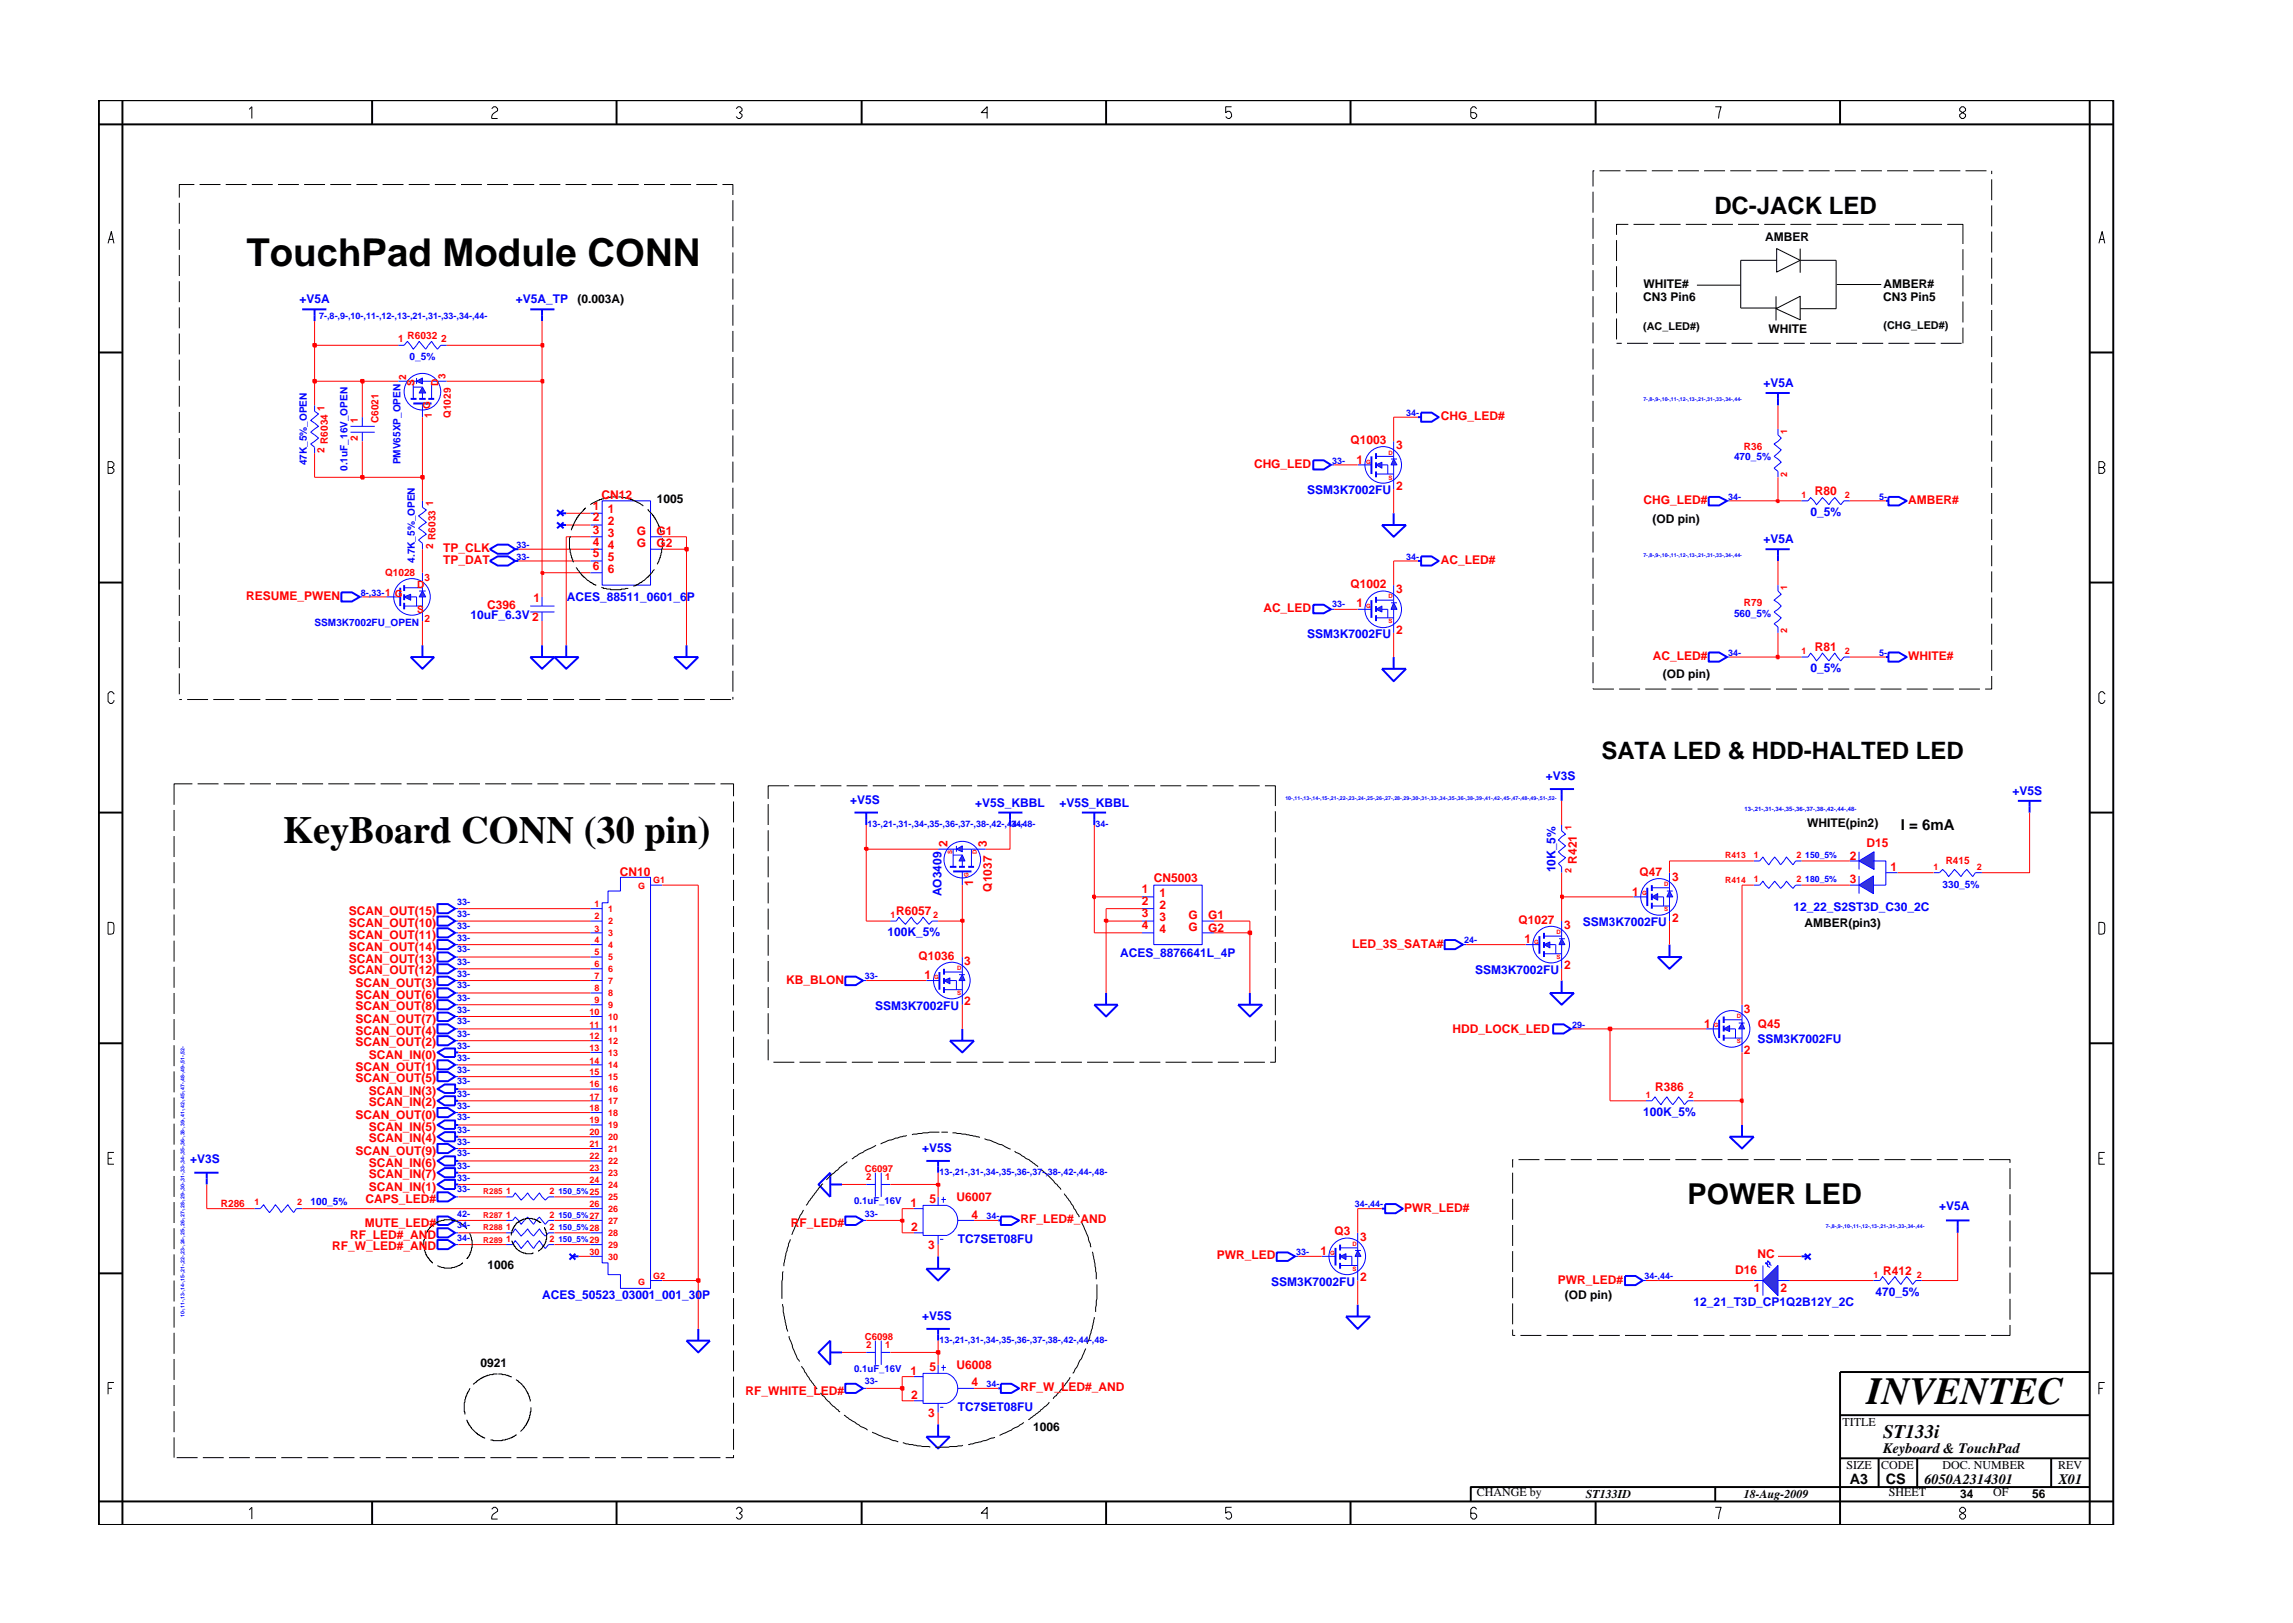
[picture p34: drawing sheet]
<svg xmlns="http://www.w3.org/2000/svg" width="297mm" height="210mm" viewBox="0 0 297 210" stroke-linecap="round" stroke-linejoin="round" font-family="sans-serif">
<defs><g id="words">
<g font-size="5">
<text x="31.9" y="34.5">TouchPad Module CONN</text>
<text x="36.7" y="109.2">KeyBoard CONN (30 pin)</text>
<text x="241.8" y="181.9">INVENTEC</text>
</g>
<text font-size="3.7" x="218.6" y="156">POWER LED</text>
<g font-size="3.1">
<text x="222.1" y="27.7">DC-JACK LED</text>
<text x="207.4" y="98.4">SATA LED &amp; HDD-HALTED LED</text>
</g>
<text font-size="2.5" x="244" y="186.3">ST133i</text>
<g font-size="1.9">
<text x="246.2" y="107.6">I = 6mA</text>
<text x="244" y="188.2">Keyboard &amp; TouchPad</text>
<text x="239.6" y="192.2">A3</text>
<text x="244.3" y="192.3">CS</text>
<text x="249.3" y="192.2">6050A2314301</text>
<text x="266.6" y="192.2">X01</text>
</g>
<g font-size="1.6">
<text x="228.7" y="31.2">AMBER</text>
<text x="74.8" y="39.2">(0.003A)</text>
<text x="212.9" y="39">CN3 Pin6</text>
<text x="212.9" y="37.3">WHITE#</text>
<text x="243.9" y="38.9">CN3 Pin5</text>
<text x="244" y="37.3">AMBER#</text>
<text x="229.1" y="43.2">WHITE</text>
<text x="85.1" y="65.2">1005</text>
<text x="214.1" y="67.7">(OD pin)</text>
<text x="215.4" y="87.8">(OD pin)</text>
<text x="234.1" y="107.1">WHITE(pin2)</text>
<text x="233.7" y="120.1">AMBER(pin3)</text>
<text x="63.2" y="164.3">1006</text>
<text x="202.7" y="168.2">(OD pin)</text>
<text x="62.2" y="177">0921</text>
<text x="133.9" y="185.4">1006</text>
<text x="238.7" y="184.8">TITLE</text>
<text x="239.2" y="190.4">SIZE</text>
<text x="243.7" y="190.4">CODE</text>
<text x="251.6" y="190.4">DOC. NUMBER</text>
<text x="266.6" y="190.4">REV</text>
<text x="191.3" y="193.8">CHANGE by</text>
<text x="205.4" y="194.1">ST133ID</text>
<text x="225.9" y="194.1">18-Aug-2009</text>
<text x="244.7" y="193.8">SHEET</text>
<text x="253.9" y="194.1">34</text>
<text x="258.2" y="193.8">OF</text>
<text x="263.3" y="194.1">56</text>
</g>
<g font-size="1.6" fill="#00f">
<text x="38.8" y="39.3">+V5A</text>
<text x="66.8" y="39.3">+V5A_TP</text>
<text x="228.4" y="50.2">+V5A</text>
<text x="169.3" y="64">SSM3K7002FU</text>
<text x="228.4" y="70.4">+V5A</text>
<text x="234.5" y="66.8">0_5%</text>
<text x="73.4" y="77.8">ACES_88511_0601_6P</text>
<text x="61" y="80.2">10uF_6.3V 2</text>
<text x="169.3" y="82.7">SSM3K7002FU</text>
<text x="234.5" y="87.1">0_5%</text>
<text x="200.2" y="101">+V3S</text>
<text x="110.1" y="104.1">+V5S</text>
<text x="126.3" y="104.5">+V5S_KBBL</text>
<text x="137.2" y="104.5">+V5S_KBBL</text>
<text x="260.7" y="103">+V5S</text>
<text x="201.5" y="113" transform="rotate(-90 201.5 113)">10K_5%</text>
<text x="122" y="116.1" transform="rotate(-90 122 116.1)">AO3409</text>
<text x="232.4" y="118">12_22_S2ST3D_C30_2C</text>
<text x="115" y="121.3">100K_5%</text>
<text x="145.1" y="124">ACES_8876641L_4P</text>
<text x="205.1" y="120">SSM3K7002FU</text>
<text x="113.4" y="130.8">SSM3K7002FU</text>
<text x="191.1" y="126.2">SSM3K7002FU</text>
<text x="227.7" y="135.1">SSM3K7002FU</text>
<text x="119.5" y="149.2">+V5S</text>
<text x="212.9" y="144.6">100K_5%</text>
<text x="24.6" y="150.7">+V3S</text>
<text x="124.1" y="161.1">TC7SET08FU</text>
<text x="251.2" y="156.7">+V5A</text>
<text x="164.7" y="166.6">SSM3K7002FU</text>
<text x="243" y="167.8">470_5%</text>
<text x="70.2" y="168.3">ACES_50523_03001_001_30P</text>
<text x="119.5" y="170.9">+V5S</text>
<text x="219.4" y="169.1">12_21_T3D_CP1Q2B12Y_2C</text>
<text x="124.1" y="182.8">TC7SET08FU</text>
</g>
<g font-size="1.6" fill="#f00">
<text x="174.9" y="57.5">Q1003</text>
<text x="180.9" y="58.2">3</text>
<text x="186.6" y="54.4">CHG_LED#</text>
<text x="77.9" y="64.6">CN12</text>
<text x="162.4" y="60.6">CHG_LED</text>
<text x="175.7" y="60.1">1</text>
<text x="180.9" y="63.4">2</text>
<text x="212.9" y="65.3">CHG_LED#</text>
<text x="235.1" y="64.1">R80</text>
<text x="247.2" y="65.3">AMBER#</text>
<text x="57.4" y="71.5">TP_CLK</text>
<text x="76.8" y="66">1</text>
<text x="76.8" y="67.5">2</text>
<text x="76.8" y="69.1">3</text>
<text x="76.8" y="70.7">4</text>
<text x="78.8" y="66.5">1</text>
<text x="78.8" y="68">2</text>
<text x="78.8" y="69.5">3</text>
<text x="78.8" y="71.1">4</text>
<text x="82.5" y="69.3">G</text>
<text x="82.5" y="70.9">G</text>
<text x="85" y="69.4">G1</text>
<text x="85" y="70.9">G2</text>
<text x="31.9" y="77.7">RESUME_PWEN</text>
<text x="57.4" y="73.1">TP_DAT</text>
<text x="69.1" y="78">1</text>
<text x="76.8" y="72.2">5</text>
<text x="76.8" y="73.8">6</text>
<text x="78.8" y="72.7">5</text>
<text x="78.8" y="74.2">6</text>
<text x="174.9" y="76.1">Q1002</text>
<text x="180.9" y="76.8">3</text>
<text x="186.6" y="73.1">AC_LED#</text>
<text x="63.1" y="78.9">C396</text>
<text x="163.7" y="79.2">AC_LED</text>
<text x="175.7" y="78.7">1</text>
<text x="180.9" y="82.1">2</text>
<text x="214.1" y="85.5">AC_LED#</text>
<text x="235.1" y="84.4">R81</text>
<text x="247.2" y="85.5">WHITE#</text>
<text x="80.3" y="113.5">CN10</text>
<text x="122.7" y="109.8" transform="rotate(-90 122.7 109.8)">2</text>
<text x="127.8" y="109.7" transform="rotate(-90 127.8 109.7)">3</text>
<text x="204.3" y="111.9" transform="rotate(-90 204.3 111.9)">R421</text>
<text x="212.4" y="113.5">Q47</text>
<text x="239.6" y="111.4">2</text>
<text x="241.8" y="109.8">D15</text>
<text x="244.9" y="112.9">1</text>
<text x="45.2" y="118.5">SCAN_OUT(15)</text>
<text x="116.1" y="118.5">R6057</text>
<text x="126" y="114.8" transform="rotate(-90 126 114.8)">1</text>
<text x="128.5" y="115.5" transform="rotate(-90 128.5 115.5)">Q1037</text>
<text x="147.9" y="115.6">1</text>
<text x="147.9" y="117.2">2</text>
<text x="147.9" y="118.8">3</text>
<text x="149.5" y="114.2">CN5003</text>
<text x="150.2" y="116.2">1</text>
<text x="150.2" y="117.7">2</text>
<text x="150.2" y="119.3">3</text>
<text x="154" y="119.1">G</text>
<text x="156.5" y="119.1">G1</text>
<text x="196.7" y="119.7">Q1027</text>
<text x="211.4" y="116">1</text>
<text x="216.6" y="114.2">3</text>
<text x="216.6" y="119.4">2</text>
<text x="239.6" y="114.4">3</text>
<text x="45.2" y="124.7">SCAN_OUT(13)</text>
<text x="45.2" y="123.2">SCAN_OUT(14)</text>
<text x="45.2" y="121.6">SCAN_OUT(11)</text>
<text x="45.2" y="120.1">SCAN_OUT(10)</text>
<text x="119" y="124.3">Q1036</text>
<text x="124.9" y="125">3</text>
<text x="147.9" y="120.3">4</text>
<text x="150.2" y="120.8">4</text>
<text x="154" y="120.6">G</text>
<text x="156.5" y="120.7">G2</text>
<text x="175.1" y="122.8">LED_3S_SATA#</text>
<text x="197.5" y="122.2">1</text>
<text x="202.6" y="125.6">2</text>
<text x="202.6" y="120.3">3</text>
<text x="45.2" y="126.2">SCAN_OUT(12)</text>
<text x="46.1" y="130.9">SCAN_OUT(8)</text>
<text x="46.1" y="129.4">SCAN_OUT(6)</text>
<text x="46.1" y="127.8">SCAN_OUT(3)</text>
<text x="101.8" y="127.4">KB_BLON</text>
<text x="119.7" y="126.9">1</text>
<text x="124.9" y="130.2">2</text>
<text x="225.9" y="131.3">3</text>
<text x="46.1" y="135.6">SCAN_OUT(2)</text>
<text x="46.1" y="134">SCAN_OUT(4)</text>
<text x="46.1" y="132.5">SCAN_OUT(7)</text>
<text x="47.8" y="137.2">SCAN_IN(0)</text>
<text x="188.2" y="133.9">HDD_LOCK_LED</text>
<text x="220.8" y="133.1">1</text>
<text x="225.9" y="136.5">2</text>
<text x="227.7" y="133.2">Q45</text>
<text x="46.1" y="140.2">SCAN_OUT(5)</text>
<text x="46.1" y="138.7">SCAN_OUT(1)</text>
<text x="47.8" y="141.8">SCAN_IN(3)</text>
<text x="47.8" y="143.3">SCAN_IN(2)</text>
<text x="214.4" y="141.3">R386</text>
<text x="46.1" y="149.6">SCAN_OUT(9)</text>
<text x="46.1" y="145">SCAN_OUT(0)</text>
<text x="47.8" y="148">SCAN_IN(4)</text>
<text x="47.8" y="146.5">SCAN_IN(5)</text>
<text x="47.4" y="155.8">CAPS_LED#</text>
<text x="47.8" y="154.3">SCAN_IN(1)</text>
<text x="47.8" y="152.7">SCAN_IN(7)</text>
<text x="47.8" y="151.1">SCAN_IN(6)</text>
<text x="120.4" y="155.8">5</text>
<text x="123.9" y="155.6">U6007</text>
<text x="43" y="162">RF_W_LED#_AND</text>
<text x="45.4" y="160.4">RF_LED#_AND</text>
<text x="47.3" y="158.9">MUTE_LED#</text>
<text x="102.4" y="158.9">RF_LED#</text>
<text x="118" y="156.4">1</text>
<text x="118" y="159.5">2</text>
<text x="120.2" y="161.8">3</text>
<text x="125.8" y="157.9">4</text>
<text x="132.2" y="158.5">RF_LED#_AND</text>
<text x="172.9" y="160">Q3</text>
<text x="176.2" y="160.7">3</text>
<text x="181.9" y="157">PWR_LED#</text>
<text x="157.6" y="163.2">PWR_LED</text>
<text x="171.1" y="162.6">1</text>
<text x="176.2" y="166">2</text>
<text x="201.8" y="166.3">PWR_LED#</text>
<text x="224.8" y="165.1">D16</text>
<text x="227.2" y="167.4">1</text>
<text x="227.7" y="163">NC</text>
<text x="230.7" y="167.4">2</text>
<text x="244" y="165.1">R412</text>
<text x="118" y="178.2">1</text>
<text x="120.4" y="177.6">5</text>
<text x="123.9" y="177.3">U6008</text>
<text x="125.8" y="179.6">4</text>
<text x="96.6" y="180.7">RF_WHITE_LED#</text>
<text x="118" y="181.2">2</text>
<text x="120.2" y="183.6">3</text>
<text x="132.2" y="180.3">RF_W_LED#_AND</text>
</g>
<g font-size="1.4">
<text x="212.9" y="42.7">(AC_LED#)</text>
<text x="244" y="42.6">(CHG_LED#)</text>
</g>
<g font-size="1.3" fill="#f00">
<text x="51.6" y="44.3">1</text>
<text x="52.8" y="44">R6032</text>
<text x="57.1" y="44.3">2</text>
<text x="42" y="53.2" transform="rotate(-90 42 53.2)">1</text>
<text x="52.6" y="49.2" transform="rotate(-90 52.6 49.2)">2</text>
<text x="53.7" y="50.1" transform="rotate(-90 53.7 50.1)">S</text>
<text x="56.8" y="50.1" transform="rotate(-90 56.8 50.1)">D</text>
<text x="57.7" y="49.1" transform="rotate(-90 57.7 49.1)">3</text>
<text x="42" y="58.7" transform="rotate(-90 42 58.7)">2</text>
<text x="42.5" y="57.5" transform="rotate(-90 42.5 57.5)">R6034</text>
<text x="46.4" y="57.2" transform="rotate(-90 46.4 57.2)">2</text>
<text x="46.4" y="54.8" transform="rotate(-90 46.4 54.8)">1</text>
<text x="49.1" y="54.8" transform="rotate(-90 49.1 54.8)">C6021</text>
<text x="55.9" y="54.1" transform="rotate(-90 55.9 54.1)">1 G</text>
<text x="58.4" y="54.2" transform="rotate(-90 58.4 54.2)">Q1029</text>
<text x="225.9" y="58.3">R36</text>
<text x="56.1" y="65.6" transform="rotate(-90 56.1 65.6)">1</text>
<text x="56.1" y="71.1" transform="rotate(-90 56.1 71.1)">2</text>
<text x="56.4" y="69.9" transform="rotate(-90 56.4 69.9)">R6033</text>
<text x="49.9" y="74.6">Q1028</text>
<text x="54" y="76.2">D</text>
<text x="55" y="75.3">3</text>
<text x="54" y="79.4">S</text>
<text x="55" y="80.5">2</text>
<text x="225.9" y="78.4">R79</text>
<text x="252" y="111.9">R415</text>
<text x="28.6" y="156.3">R286</text>
</g>
<g font-size="1.3" fill="#00f">
<text x="53.1" y="46.7">0_5%</text>
<text x="224.6" y="59.7">470_5%</text>
<text x="39.8" y="60.3" transform="rotate(-90 39.8 60.3)">47K_5%_OPEN</text>
<text x="45" y="61" transform="rotate(-90 45 61)">0.1uF_16V_OPEN</text>
<text x="51.9" y="60.2" transform="rotate(-90 51.9 60.2)">PMV65XP_OPEN</text>
<text x="53.7" y="72.9" transform="rotate(-90 53.7 72.9)">4.7K_5%_OPEN</text>
<text x="40.7" y="81.1">SSM3K7002FU_OPEN</text>
<text x="224.6" y="79.9">560_5%</text>
<text x="251.6" y="115.1">330_5%</text>
<text x="40.2" y="156.2">100_5%</text>
</g>
<g font-size="1.2" fill="#00f">
<text x="41.3" y="41.3">7-,8-,9-,10-,11-,12-,13-,21-,31-,33-,34-,44-</text>
<text x="182.2" y="53.9">34-</text>
<text x="172.6" y="60.1">33-</text>
<text x="223.9" y="64.7">34-</text>
<text x="243.4" y="64.7">5-</text>
<text x="66.9" y="71">33-</text>
<text x="46.8" y="77.2">8-,33-1 G</text>
<text x="66.9" y="72.5">33-</text>
<text x="182.2" y="72.5">34-</text>
<text x="172.6" y="78.7">33-</text>
<text x="223.9" y="84.9">34-</text>
<text x="243.4" y="84.9">5-</text>
<text x="112.4" y="107.1">13-,21-,31-,34-,35-,36-,37-,38-,42-,44-,48-</text>
<text x="131" y="107.1">34-</text>
<text x="141.9" y="107.1">34-</text>
<text x="59.2" y="118.7">33-</text>
<text x="59.2" y="117.2">33-</text>
<text x="59.2" y="120.3">33-</text>
<text x="59.2" y="121.9">33-</text>
<text x="59.2" y="125">33-</text>
<text x="59.2" y="123.4">33-</text>
<text x="189.7" y="122.2">24-</text>
<text x="59.2" y="128">33-</text>
<text x="59.2" y="126.5">33-</text>
<text x="59.2" y="129.7">33-</text>
<text x="59.2" y="131.2">33-</text>
<text x="112" y="126.9">33-</text>
<text x="59.2" y="134.3">33-</text>
<text x="59.2" y="135.8">33-</text>
<text x="59.2" y="137.4">33-</text>
<text x="59.2" y="132.7">33-</text>
<text x="203.7" y="133.1">29-</text>
<text x="59.2" y="139">33-</text>
<text x="59.2" y="140.5">33-</text>
<text x="59.2" y="143.6">33-</text>
<text x="59.2" y="142.1">33-</text>
<text x="59.2" y="148.3">33-</text>
<text x="59.2" y="146.8">33-</text>
<text x="59.2" y="149.8">33-</text>
<text x="59.2" y="145.1">33-</text>
<text x="59.2" y="152.9">33-</text>
<text x="59.2" y="151.4">33-</text>
<text x="59.2" y="154.5">33-</text>
<text x="110.7" y="156">0.1uF_16V</text>
<text x="121.7" y="152.2">13-,21-,31-,34-,35-,36-,37-,38-,42-,44-,48-</text>
<text x="59.2" y="157.6">42-</text>
<text x="59.2" y="160.7">34-</text>
<text x="59.2" y="159.1">34-</text>
<text x="112" y="157.6">33-</text>
<text x="127.8" y="157.9">34-</text>
<text x="175.5" y="156.4">34-,44-</text>
<text x="167.9" y="162.6">33-</text>
<text x="213" y="165.7">34-,44-</text>
<text x="121.7" y="173.9">13-,21-,31-,34-,35-,36-,37-,38-,42-,44-,48-</text>
<text x="110.7" y="177.7">0.1uF_16V</text>
<text x="112" y="179.4">33-</text>
<text x="127.8" y="179.7">34-</text>
</g>
<g font-size="1.2" fill="#f00">
<text x="231.5" y="56.2" transform="rotate(-90 231.5 56.2)">1</text>
<text x="231.5" y="61.8" transform="rotate(-90 231.5 61.8)">2</text>
<text x="233.4" y="64.5">1</text>
<text x="239" y="64.5">2</text>
<text x="231.5" y="76.5" transform="rotate(-90 231.5 76.5)">1</text>
<text x="231.5" y="82" transform="rotate(-90 231.5 82)">2</text>
<text x="233.4" y="84.7">1</text>
<text x="239" y="84.7">2</text>
<text x="203.6" y="107.5" transform="rotate(-90 203.6 107.5)">1</text>
<text x="203.6" y="113.1" transform="rotate(-90 203.6 113.1)">2</text>
<text x="227.2" y="111.1">1</text>
<text x="232.7" y="111.1">2</text>
<text x="250.5" y="112.7">1</text>
<text x="256.1" y="112.7">2</text>
<text x="77" y="119.1">2</text>
<text x="77" y="117.5">1</text>
<text x="78.8" y="119.7">2</text>
<text x="78.8" y="118.1">1</text>
<text x="82.7" y="115.2">G</text>
<text x="84.6" y="114.4">G1</text>
<text x="115.3" y="118.9">1</text>
<text x="120.9" y="118.9">2</text>
<text x="227.2" y="114.2">1</text>
<text x="232.7" y="114.2">2</text>
<text x="77" y="120.7">3</text>
<text x="77" y="122.2">4</text>
<text x="77" y="123.7">5</text>
<text x="77" y="125.3">6</text>
<text x="78.8" y="121.3">3</text>
<text x="78.8" y="122.8">4</text>
<text x="78.8" y="124.4">5</text>
<text x="78.8" y="125.9">6</text>
<text x="76.4" y="131.5">10</text>
<text x="77" y="126.9">7</text>
<text x="77" y="128.4">8</text>
<text x="77" y="130">9</text>
<text x="78.8" y="127.5">7</text>
<text x="78.8" y="129.1">8</text>
<text x="78.8" y="130.6">9</text>
<text x="76.4" y="137.8">14</text>
<text x="76.4" y="133.1">11</text>
<text x="76.4" y="134.6">12</text>
<text x="76.4" y="136.2">13</text>
<text x="78.8" y="132.1">10</text>
<text x="78.8" y="133.7">11</text>
<text x="78.8" y="135.2">12</text>
<text x="78.8" y="136.8">13</text>
<text x="76.4" y="139.3">15</text>
<text x="76.4" y="140.8">16</text>
<text x="76.4" y="142.4">17</text>
<text x="76.4" y="144">18</text>
<text x="78.8" y="138.4">14</text>
<text x="78.8" y="139.9">15</text>
<text x="78.8" y="141.5">16</text>
<text x="78.8" y="143">17</text>
<text x="213.2" y="142.2">1</text>
<text x="218.8" y="142.2">2</text>
<text x="76.4" y="145.5">19</text>
<text x="76.4" y="147.1">20</text>
<text x="76.4" y="148.6">21</text>
<text x="78.8" y="144.6">18</text>
<text x="78.8" y="146.2">19</text>
<text x="78.8" y="147.7">20</text>
<text x="78.8" y="149.2">21</text>
<text x="65.6" y="154.6">1</text>
<text x="71.2" y="154.6">2</text>
<text x="76.4" y="153.3">24</text>
<text x="76.4" y="150.1">22</text>
<text x="76.4" y="151.8">23</text>
<text x="78.8" y="153.9">24</text>
<text x="78.8" y="155.5">25</text>
<text x="78.8" y="150.8">22</text>
<text x="78.8" y="152.3">23</text>
<text x="112" y="151.8">C6097</text>
<text x="112.2" y="152.8">2</text>
<text x="114.7" y="152.8">1</text>
<text x="33" y="156.2">1</text>
<text x="38.5" y="156.2">2</text>
<text x="65.6" y="157.8">1</text>
<text x="65.6" y="159.3">1</text>
<text x="65.6" y="160.9">1</text>
<text x="71.2" y="157.8">2</text>
<text x="71.2" y="159.3">2</text>
<text x="71.2" y="160.9">2</text>
<text x="76.4" y="156.4">26</text>
<text x="78.8" y="157">26</text>
<text x="78.8" y="158.5">27</text>
<text x="78.8" y="160.1">28</text>
<text x="78.8" y="161.7">29</text>
<text x="76.4" y="162.6">30</text>
<text x="78.8" y="163.2">30</text>
<text x="82.7" y="166.5">G</text>
<text x="84.6" y="165.7">G2</text>
<text x="242.7" y="165.6">1</text>
<text x="248.3" y="165.6">2</text>
<text x="112" y="173.6">C6098</text>
<text x="112.2" y="174.6">2</text>
<text x="114.7" y="174.6">1</text>
</g>
<g font-size="1.1" fill="#f00">
<text x="223.5" y="111.2">R413</text>
<text x="223.5" y="114.3">R414</text>
<text x="62.6" y="154.7">R285</text>
<text x="62.6" y="157.8">R287</text>
<text x="62.6" y="161">R289</text>
<text x="62.6" y="159.4">R288</text>
</g>
<g font-size="1.1" fill="#00f">
<text x="233.9" y="111.2">150_5%</text>
<text x="233.9" y="114.2">180_5%</text>
<text x="72.3" y="154.7">150_5%25</text>
<text x="72.3" y="157.8">150_5%27</text>
<text x="72.3" y="160.9">150_5%29</text>
<text x="72.3" y="159.4">150_5%28</text>
</g>
<g font-size=".8" fill="#f00">
<text x="179.9" y="58.9">D</text>
<text x="177" y="60.1">G</text>
<text x="179.9" y="62.1">S</text>
<text x="179.9" y="77.5">D</text>
<text x="177" y="78.7">G</text>
<text x="179.9" y="80.7">S</text>
<text x="123.3" y="110.7" transform="rotate(-90 123.3 110.7)">S</text>
<text x="125.4" y="113.6" transform="rotate(-90 125.4 113.6)">G</text>
<text x="126.5" y="110.7" transform="rotate(-90 126.5 110.7)">D</text>
<text x="212.7" y="116">G</text>
<text x="215.6" y="114.8">D</text>
<text x="215.6" y="118">S</text>
<text x="124" y="125.7">D</text>
<text x="198.7" y="122.2">G</text>
<text x="201.6" y="124.3">S</text>
<text x="201.6" y="121">D</text>
<text x="121" y="126.9">G</text>
<text x="124" y="128.9">S</text>
<text x="225" y="131.9">D</text>
<text x="222" y="133.1">G</text>
<text x="225" y="135.1">S</text>
<text x="175.2" y="161.4">D</text>
<text x="172.3" y="162.6">G</text>
<text x="175.2" y="164.6">S</text>
</g>
<text font-size=".8" fill="#00f" x="226" y="105.1">13-,21-,31-,34-,35-,36-,37-,38-,42-,44-,48-</text>
<g font-size=".7" fill="#00f">
<text x="212.9" y="52">7-,8-,9-,10-,11-,12-,13-,21-,31-,33-,34-,44-</text>
<text x="212.9" y="72.2">7-,8-,9-,10-,11-,12-,13-,21-,31-,33-,34-,44-</text>
<text x="166.5" y="103.6">10-,11-,13-,14-,15-,21-,22-,23-,24-,25-,26-,27-,28-,29-,30-,31-,33-,34-,35-,36-,38-,39-,41-,42-,45-,47-,48-,49-,51-,52-</text>
<text x="236.5" y="159.1">7-,8-,9-,10-,11-,12-,13-,21-,31-,33-,34-,44-</text>
<text x="23.9" y="170.6" transform="rotate(-90 23.9 170.6)">10-,11-,13-,14-,15-,21-,22-,23-,24-,25-,26-,27-,28-,29-,30-,31-,33-,34-,35-,36-,38-,39-,41-,42-,45-,47-,48-,49-,51-,52-</text>
</g>
</g></defs>
<path d="M228.7 50.9h3.1M230.3 50.9v1.6M56.7 118.7h1.3l1 .6-1 .6h-1.3zM106 153.4l1.6-1.5v3.2zM107.6 153.4h1.5" fill="none" stroke="#00f" stroke-width=".25"/>
<g fill="none" stroke="#00f" stroke-width=".13">
<path d="M76.5 68h1.5M76.5 66.5h1.5M76.5 71.1h1.5M76.5 69.5h1.5M76.5 74.2h1.5M76.5 72.7h1.5M78 64.9h6.3v10.9h-6.3zM84.3 71.1h1.5M84.3 69.5h1.5M59 119.3h.4M239.6 114.7h1.2M240.8 113.5v2.3"/>
<path d="M242.7 114.7h1.6M112.2 153.4h1.2M113.4 151.9v3.2M114.2 153.4h1.1M114.2 151.9v3.2"/>
</g>
<path d="M240.8 114.7l1.9-1.2v2.3z" fill="#3c3cc8"/>
<path d="M239.6 111.5h1.2M240.8 114.7l1.9-1.2v2.3zM240.8 110.3v2.3" fill="none" stroke="#00f" stroke-width=".13"/>
<path d="M240.8 111.5l2-1.2v2.3z" fill="#3c3cc8"/>
<path d="M54.7 52.3v1.7M240.8 111.5l2-1.2v2.3zM242.7 111.5h1.6v3.2M244.3 113.1h1.5" fill="none" stroke="#00f" stroke-width=".13"/>
<path d="M53.5 52.3h2.4" fill="none" stroke="#00f" stroke-width=".25"/>
<path d="M54 49.4l.7-.4v.7z" fill="#3c3cc8"/>
<path d="M54 49.4l.7-.4v.7zM54 49v.7" fill="none" stroke="#00f" stroke-width=".13"/>
<path d="M54.7 50.2l.4 .7h-.8z" fill="#3c3cc8"/>
<g fill="none" stroke="#00f" stroke-width=".13">
<path d="M51.6 49.4h2.4M53.5 49.4v2.3M53.5 50.2h1.2M54.7 50.2l.4 .7h-.8zM54.7 49.4h3.2M54.7 50.9v.8M55.9 49.4v2.3M230.3 55.6v.7l.4 .5-.9 .7 .9 .8-.9 .8 .9 .8-.9 .7 .5 .5v.7M46.6 77.3h.3M175.9 78.9h1.8M59 130.2h.4"/>
<circle cx="54.7" cy="50.7" r="2.37"/>
</g>
<path d="M53.2 51.7h.8M54.3 51.7h.8M55.5 51.7h.7M68.7 40.1h3.1M70.2 40.1v1.5M44.2 76.7h1.4l1 .6-1 .6h-1.4zM63.4 71.1l1.1-.5h1.3l.9 .5-.9 .6h-1.3zM66.7 71.1h.5M177.7 77.8v2.2M56.7 129.6h1.3l1 .6-1 .6h-1.3zM56.7 145.7l.9-.6h1.4v1.1h-1.4zM59 145.7h.4" fill="none" stroke="#00f" stroke-width=".25"/>
<path d="M180.5 78.1l.5 .8h-.8z" fill="#3c3cc8"/>
<path d="M180.2 78.1h.8M180.5 78.1l.5 .8h-.8z" fill="none" stroke="#00f" stroke-width=".13"/>
<path d="M178.3 78.9l.7-.4v.8z" fill="#3c3cc8"/>
<g fill="none" stroke="#00f" stroke-width=".13">
<path d="M178.3 78.9l.7-.4v.8zM178.3 77.8h2.2M179 78.9h.8v1.1M180.5 75.8v2.3M180.5 78.9v3.1M178.3 80h2.2M59 117.7h.4M59 131.7h.4M59 134.8h.4M197.6 122.4h1.8M203.5 133.3h.4M65.6 158.1h.8l.3-.4 .8 .9 .9-.9 .7 .9 .8-.9 .7 .9 .5-.5h.7"/>
<path d="M65.6 155.1h.8l.3-.6 .8 1 .9-1 .7 1 .8-1 .7 1 .5-.4h.7"/>
<circle cx="179.2" cy="78.9" r="2.37"/>
</g>
<g fill="none" stroke="#00f" stroke-width=".25">
<path d="M63.4 72.7l1.1-.6h1.3l.9 .6-.9 .6h-1.3zM66.7 72.7h.5M178.3 77.3v.8M178.3 78.5v.8M178.3 79.7v.8M179 68h3.1l-1.6 1.5zM180.5 66.5v1.5M71.8 85.1h3.2l-1.7 1.5zM73.3 83.6v1.5M244.3 85.1h.3M244.6 84.5h1.4l1 .6-1 .6h-1.4zM56.7 117.1h1.3l1 .6-1 .6h-1.3z"/>
<path d="M261.4 103.7h3M262.9 103.7v1.6M56.7 131.2h1.3l1 .5-1 .6h-1.3zM56.7 134.2h1.3l1 .6-1 .6h-1.3zM199.4 121.3v2.3M201.2 132.7h1.4l.9 .6-.9 .6h-1.4zM25.2 151.9h3.1M26.8 151.9v1.5M56.7 147.3l.9-.6h1.4v1.2h-1.4zM56.7 141.1l.9-.6h1.4v1.1h-1.4zM59 147.3h.4M59 141.1h.4"/>
<path d="M252.1 158.1h3M253.6 158.1v1.6M88.9 173.7h3.1l-1.5 1.5zM90.5 172.2v1.5M233.4 162.8h.8M233.8 162.4l.8 .8M234.6 162.4l-.8 .8"/>
</g>
<path d="M202.3 121.6l.4 .8h-.7z" fill="#3c3cc8"/>
<path d="M202 121.6h.7M202.3 121.6l.4 .8h-.7z" fill="none" stroke="#00f" stroke-width=".13"/>
<path d="M200 122.4l.8-.4v.8z" fill="#3c3cc8"/>
<g fill="none" stroke="#00f" stroke-width=".13">
<path d="M175.9 60.2h1.8M202.3 119.3v2.3M200 122.4l.8-.4v.8zM200 123.6h2.3M200 121.3h2.3M200.8 122.4h.7v1.2M202.3 122.4v3.1M213.2 142.6h.8l.4-.5 .8 1 .7-1 .8 1 .8-1 .7 1 .4-.5h.8"/>
<circle cx="200.9" cy="122.4" r="2.37"/>
</g>
<path d="M177.7 59.1v2.3M200 120.8v.8M200 122v.8M200 123.2v.8M174.4 170.5h3.1l-1.6 1.7zM175.9 169v1.5" fill="none" stroke="#00f" stroke-width=".25"/>
<path d="M180.5 59.5l.5 .7h-.8z" fill="#3c3cc8"/>
<path d="M180.2 59.5h.8M180.5 59.5l.5 .7h-.8z" fill="none" stroke="#00f" stroke-width=".13"/>
<path d="M178.3 60.2l.7-.3v.7z" fill="#3c3cc8"/>
<g fill="none" stroke="#00f" stroke-width=".13">
<path d="M178.3 59.1h2.2M180.5 57.2v2.3M172.4 60.2h.4M178.3 60.2l.7-.3v.7zM178.3 61.4h2.2M179 60.2h.8v1.2M180.5 60.2v3.2M59 120.8h.4M221 133.3h1.7M59 144.1h.4M65.6 159.7h.8l.3-.5 .8 .9 .9-.9 .7 .9 .8-.9 .7 .9 .5-.4h.7M65.6 161.2h.8l.3-.5 .8 1 .9-1 .7 1 .8-1 .7 1 .5-.5h.7"/>
<circle cx="179.2" cy="60.2" r="2.37"/>
</g>
<path d="M170.1 59.6h1.4l.9 .6-.9 .6h-1.4zM178.3 58.7v.8M178.3 59.9v.7M183.7 54h.4M184.1 53.5h1.3l1 .5-1 .6h-1.3zM178.3 61.1v.7M179 86.6h3.1l-1.6 1.7zM180.5 85.1v1.5M56.7 120.3h1.3l1 .5-1 .6h-1.3zM222.7 132.1v2.4M56.7 143.5h1.3l1 .6-1 .6h-1.3z" fill="none" stroke="#00f" stroke-width=".25"/>
<path d="M225.7 132.5l.3 .8h-.8z" fill="#3c3cc8"/>
<path d="M225.2 132.5h.8M225.7 132.5l.3 .8h-.8z" fill="none" stroke="#00f" stroke-width=".13"/>
<path d="M223.3 133.3l.8-.4v.7z" fill="#3c3cc8"/>
<g fill="none" stroke="#00f" stroke-width=".13">
<path d="M227.2 114.7h.8l.4-.5 .7 .9 .8-.9 .8 .9 .7-.9 .9 .9 .3-.4h.8M223.3 133.3l.8-.4v.7zM223.3 134.5h2.4M223.3 132.1h2.4M224.1 133.3h.7v1.2M225.7 130.2v2.3M225.7 133.3v3M111.8 179.9h.4M227.2 165.9h1.2M230.3 165.9h1.5"/>
<circle cx="224.3" cy="133.3" r="2.37"/>
</g>
<path d="M53.2 85.1h3l-1.5 1.5zM54.7 83.6v1.5M223.3 131.7v.8M223.3 132.9v.7M223.3 134.1v.7M120 150.4h3M121.5 150.4v1.5M109.5 179.3h1.4l.9 .6-.9 .6h-1.4zM120 164.4h3l-1.5 1.5zM121.5 162.8v1.6M120 186.1h3l-1.5 1.5zM121.5 184.5v1.6" fill="none" stroke="#00f" stroke-width=".25"/>
<path d="M230.3 163.9v3.9l-1.9-1.9z" fill="#3c3cc8"/>
<path d="M228.4 163.9v3.9M230.3 163.9v3.9l-1.9-1.9z" fill="none" stroke="#00f" stroke-width=".13"/>
<path d="M228.7 163.6h.3l-.2 .2z" fill="#3c3cc8"/>
<path d="M228.7 163.6h.3l-.2 .2zM228.7 163.6l.4 .3-.1 .1 .3 .2" fill="none" stroke="#00f" stroke-width=".13"/>
<path d="M229 163.4h.1v.1z" fill="#3c3cc8"/>
<g fill="none" stroke="#00f" stroke-width=".13">
<path d="M40.8 52.5v.8l.5 .3-1.1 .9 1.1 .7-1.1 .8 1.1 .8-1.1 .7 .6 .4v.8M45.4 55.2h3.1M45.4 56h3.1M46.9 54v1.2M46.9 56v1.2M50.1 77.3h1.7M54.7 64.9v.8l.5 .4-1 .7 1 .9-1 .7 1 .8-1 .8 .5 .4v.7M223.7 64.9h.4M59 128.6h.4M59 125.5h.4M189.5 122.4h.4M33 156.6h.7l.4-.5 .8 1 .8-1 .7 1 .9-1 .7 1 .4-.5h.7"/>
<path d="M59 155.1h.4M59 158.1h.4M112.2 175.2h1.2M113.4 173.7v3.1M114.2 175.2h1.1M114.2 173.7v3.1M229 163.4h.1v.1zM229 163.4l.3 .2-.1 .2 .3 .1"/>
</g>
<g fill="none" stroke="#00f" stroke-width=".25">
<path d="M39.1 40.1h3.2M40.8 40.1v1.5M51.8 76.1v2.4M72.2 67.7l.8 .7M72.6 68h.7M73 67.7l-.8 .7M221.3 64.4h1.4l1 .5-1 .6h-1.4zM244.3 64.9h.3M244.6 64.4h1.4l1 .5-1 .6h-1.4zM68.7 85.1h3.1l-1.6 1.5zM70.2 83.6v1.5M56.7 128h1.3l1 .6-1 .6h-1.3z"/>
<path d="M56.7 124.9h1.3l1 .6-1 .6h-1.3zM187.1 121.8h1.4l1 .6-1 .6h-1.4zM214.7 124h3.2l-1.6 1.5zM216.3 122.4v1.6M56.7 154.5h1.3l1 .6-1 .5h-1.3zM56.7 150.4l.9-.6h1.4v1.2h-1.4zM56.7 157.6h1.3l1 .5-1 .6h-1.3zM59 150.4h.4M129.3 158.1h.4M129.7 157.6h1.3l1 .5-1 .6h-1.3zM224.1 147.3h3.1l-1.5 1.5zM225.7 145.7v1.6"/>
<path d="M106 175.2l1.6-1.5v3.1zM107.6 175.2h1.5M129.3 179.9h.4M129.7 179.3h1.3l1 .6-1 .6h-1.3z"/>
</g>
<path d="M54.7 76.6l.4 .7h-.8z" fill="#3c3cc8"/>
<path d="M54.3 76.6h.8M54.7 76.6l.4 .7h-.8z" fill="none" stroke="#00f" stroke-width=".13"/>
<path d="M52.4 77.3l.8-.3v.8z" fill="#3c3cc8"/>
<g fill="none" stroke="#00f" stroke-width=".13">
<path d="M51.6 44.7h.8l.4-.5 .7 1 .8-1 .8 1 .8-1 .8 1 .4-.5h.8M52.4 77.3l.8-.3v.8zM52.4 78.5h2.3M52.4 76.1h2.3M53.2 77.3h.8v1.2M54.7 74.2v2.4M54.7 77.3v3.2M68.7 78.5h3.1M68.7 79.3h3.1M70.2 77.3v1.2M70.2 79.3v1.2M172.4 78.9h.4"/>
<path d="M223.7 85.1h.4M76.5 117.7h1.5M76.5 119.3h1.5M80.4 113.7h3.9v53.2h-3.9v-1.8h-1.6v-1.5h-.8v-46.6h.8v-1.6h1.6zM84.3 114.7h1.5M227.2 111.5h.8l.4-.5 .7 1 .8-1 .8 1 .7-1 .9 1 .3-.5h.8M59 138h.4M59 139.5h.4M76.5 138h1.5M76.5 120.8h1.5M76.5 122.4h1.5M76.5 124h1.5"/>
<path d="M76.5 125.5h1.5M76.5 127h1.5M76.5 128.6h1.5M76.5 130.2h1.5M76.5 131.7h1.5M76.5 133.3h1.5M76.5 134.8h1.5M76.5 136.3h1.5M76.5 139.5h1.5M76.5 141.1h1.5M76.5 142.6h1.5M76.5 144.1h1.5"/>
<path d="M76.5 145.7h1.5M76.5 147.3h1.5M76.5 148.8h1.5M76.5 150.4h1.5M76.5 151.9h1.5M76.5 153.4h1.5M76.5 155.1h1.5M76.5 156.6h1.5M76.5 158.1h1.5M76.5 159.7h1.5M76.5 162.8h1.5M76.5 161.2h1.5"/>
<path d="M84.3 165.9h1.5M167.8 162.8h.4M171.2 162.8h1.8M212.8 165.9h.4M242.7 165.9h.8l.4-.5 .7 1 .9-1 .7 1 .8-1 .8 1 .4-.5h.7"/>
<circle cx="53.4" cy="77.3" r="2.37"/>
</g>
<g fill="none" stroke="#00f" stroke-width=".25">
<path d="M52.4 75.8v.8M52.4 77v.8M52.4 78.1v.8M72.2 66.1l.8 .7M72.6 66.5h.7M73 66.1l-.8 .7M170.1 78.3h1.4l.9 .6-.9 .5h-1.4zM221.3 84.5h1.4l1 .6-1 .6h-1.4zM200.8 102.2h3.1M202.3 102.2v1.5M56.7 137.4h1.3l1 .6-1 .5h-1.3zM56.7 138.9h1.3l1 .6-1 .6h-1.3z"/>
<path d="M56.7 136.3l.9-.5h1.4v1.1h-1.4zM59 136.3h.4M56.7 142.6l.9-.6h1.4v1.2h-1.4zM56.7 153.4l.9-.5h1.4v1.1h-1.4zM59 142.6h.4M59 153.4h.4M165.4 162.2h1.4l1 .6-1 .6h-1.4zM173 161.7v2.2M210.5 165.3h1.4l.9 .6-.9 .6h-1.4z"/>
</g>
<path d="M175.9 162l.4 .8h-.8z" fill="#3c3cc8"/>
<path d="M175.5 162h.8M175.9 162l.4 .8h-.8z" fill="none" stroke="#00f" stroke-width=".13"/>
<path d="M173.6 162.8l.8-.4v.8z" fill="#3c3cc8"/>
<g fill="none" stroke="#00f" stroke-width=".13">
<path d="M233.4 85.1h.8l.4-.5 .7 1 .8-1 .8 1 .8-1 .7 1 .5-.5h.7M115.3 119.3h.8l.3-.5 .9 .9 .8-.9 .7 .9 .8-.9 .7 .9 .5-.4h.7M59 122.4h.4M59 124h.4M59 127h.4M59 133.3h.4M120 127h1.7M59 159.7h.4M175.9 159.7v2.3M59 161.2h.4M173.6 162.8l.8-.4v.8zM173.6 163.9h2.3"/>
<path d="M173.6 161.7h2.3M174.4 162.8h.7v1.1M175.9 162.8v3.1"/>
<circle cx="174.5" cy="162.8" r="2.37"/>
</g>
<path d="M87.3 85.1h3.2l-1.6 1.5zM88.9 83.6v1.5M56.7 121.8h1.3l1 .6-1 .6h-1.3zM56.7 123.4h1.3l1 .6-1 .6h-1.3zM56.7 126.5h1.3l1 .5-1 .6h-1.3zM56.7 132.7h1.3l1 .6-1 .6h-1.3zM121.7 125.9v2.3M56.7 159.1h1.3l1 .6-1 .6h-1.3zM56.7 160.6h1.3l1 .6-1 .6h-1.3zM173.6 161.2v.8M173.6 162.4v.8M173.6 163.6v.8" fill="none" stroke="#00f" stroke-width=".25"/>
<path d="M124.7 126.3l.3 .7h-.8z" fill="#3c3cc8"/>
<path d="M124.2 126.3h.8M124.7 126.3l.3 .7h-.8z" fill="none" stroke="#00f" stroke-width=".13"/>
<path d="M122.3 127l.7-.3v.8z" fill="#3c3cc8"/>
<g fill="none" stroke="#00f" stroke-width=".13">
<path d="M124.7 112.9v1.8M122.3 127l.7-.3v.8zM122.3 128.2h2.4M122.3 125.9h2.4M123 127h.9v1.2M124.7 124v2.3M124.7 127v3.2"/>
<circle cx="123.3" cy="127" r="2.37"/>
</g>
<path d="M123.5 112.9h2.3M122.3 125.5v.8M122.3 126.7v.8M122.3 127.9v.7" fill="none" stroke="#00f" stroke-width=".25"/>
<path d="M123.9 110l.8-.4v.7z" fill="#3c3cc8"/>
<path d="M123.9 110l.8-.4v.7zM123.9 109.6v.7" fill="none" stroke="#00f" stroke-width=".13"/>
<path d="M124.7 110.8l.3 .7h-.8z" fill="#3c3cc8"/>
<g fill="none" stroke="#00f" stroke-width=".13">
<path d="M121.5 110h2.4M123.5 110v2.3M123.5 110.8h1.2M124.7 110.8l.3 .7h-.8zM124.7 110h3M124.7 111.5v.8M125.8 110v2.3M147.9 117.7h1.6M147.9 116.2h1.6M147.9 119.3h1.6M149.5 114.7h6.2v7.7h-6.2zM155.7 119.3h1.6"/>
<path d="M211.6 116.2h1.8M250.5 113.1h.7l.5-.5 .7 1 .8-1 .8 1 .8-1 .8 1 .3-.5h.8M111.8 127h.4M147.9 120.8h1.6M155.7 120.8h1.6M59 148.8h.4M111.8 158.1h.4M118.4 156.6h1.2M118.4 159.7h1.2M121.5 155.1v1.1M121.9 155.4h.6M122.2 155.1v.7"/>
<path d="M122.7 156.2a2.03 2.03 0 0 1 1.4 1.9 2.03 2.03 0 0 1-1.4 1.9M122.7 156.2h-3.1v3.8h3.1M124.1 158.1h2.1M118.4 178.3h1.2M121.5 160v1.2M121.5 176.8v1.1M121.8 160.6h.4M121.9 177.2h.6M122.2 176.8v.8M124.1 179.9h2.1M118.4 181.5h1.2M121.5 181.8v1.2"/>
<path d="M121.8 182.3h.4M122.7 181.8a2.05 2.05 0 0 0 1.4-1.9 2.05 2.05 0 0 0-1.4-2h-3.1v3.9h3.1"/>
<circle cx="124.7" cy="111.4" r="2.37"/>
</g>
<g fill="none" stroke="#00f" stroke-width=".25">
<path d="M183.7 72.7h.4M184.1 72.1h1.3l1 .6-1 .6h-1.3zM228.7 71.1h3.1M230.3 71.1v1.6M110.7 105.3h3M112.2 105.3v1.6M123 112.3h.9M124.2 112.3h.8M125.4 112.3h.8M129.3 105.3h3.1M130.8 105.3v1.6M140.2 105.3h3.1"/>
<path d="M141.8 105.3v1.6M213.4 115v2.4M109.5 126.5h1.4l.9 .5-.9 .6h-1.4zM123 134.8h3.2l-1.5 1.5zM124.7 133.3v1.5M141.8 130.2h3l-1.5 1.5zM143.3 128.6v1.6M160.4 130.2h3.1l-1.6 1.5zM161.9 128.6v1.6M200.8 128.6h3.1l-1.6 1.6zM202.3 127v1.6M56.7 148.2h1.3l1 .6-1 .6h-1.3z"/>
<path d="M109.5 157.6h1.4l.9 .5-.9 .6h-1.4zM179 156.6h.4M179.4 156h1.4l.9 .6-.9 .6h-1.4zM120 172.2h3M121.5 172.2v1.5"/>
</g>
<path d="M216.3 115.4l.4 .8h-.8z" fill="#3c3cc8"/>
<path d="M215.9 115.4h.8M216.3 115.4l.4 .8h-.8z" fill="none" stroke="#00f" stroke-width=".13"/>
<path d="M214 116.2l.7-.4v.8z" fill="#3c3cc8"/>
<g fill="none" stroke="#00f" stroke-width=".13">
<path d="M230.3 75.8v.8l.4 .4-.9 .8 .9 .7-.9 .8 .9 .7-.9 .8 .5 .4v.8M233.4 64.9h.8l.4-.4 .7 .9 .8-.9 .8 .9 .8-.9 .7 .9 .5-.5h.7M202.3 106.9v.7l.5 .5-.9 .7 .9 .8-.9 .7 .9 .8-.9 .8 .4 .4v.8M214 116.2l.7-.4v.8zM214 117.4h2.3M214 115h2.3M214.7 116.2h.8v1.2M216.3 113.1v2.3M216.3 116.2v3.1"/>
<circle cx="214.9" cy="116.2" r="2.37"/>
</g>
<path d="M214 114.7v.7M214 115.8v.8M214 117v.7M56.7 151.9l.9-.6h1.4v1.2h-1.4zM59 151.9h.4M73.8 162.4l.7 .8M74.1 162.8h.9M74.5 162.4l-.7 .8" fill="none" stroke="#00f" stroke-width=".25"/>
<path d="M112.2 179.9h4.7v1.6h1.5M121.5 183v1.5" fill="none" stroke="#f00" stroke-width=".13"/>
<path d="M116.7 179.7h.3v.3h-.3z" fill-rule="evenodd" fill="#8e2323"/>
<path d="M116.7 179.7h.3v.3h-.3z" fill="none" stroke="#f00" stroke-width=".25"/>
<path d="M109.1 175.2h3.1M115.3 175.2h6.2v1.6M118.4 178.3h-1.5v1.6M126.2 179.9h3.1" fill="none" stroke="#f00" stroke-width=".13"/>
<path d="M121.4 175h.3v.4h-.3z" fill-rule="evenodd" fill="#8e2323"/>
<path d="M121.4 175h.3v.4h-.3z" fill="none" stroke="#f00" stroke-width=".25"/>
<path d="M85.8 165.9h4.7v6.3M121.5 173.7v1.5M175.9 165.9v3.1" fill="none" stroke="#f00" stroke-width=".13"/>
<path d="M90.3 165.7h.3v.4h-.3z" fill-rule="evenodd" fill="#8e2323"/>
<path d="M90.3 165.7h.3v.4h-.3z" fill="none" stroke="#f00" stroke-width=".25"/>
<g fill="none" stroke="#f00" stroke-width=".13">
<path d="M90.5 114.7v51.2M59.4 159.7h6.2M59.4 158.1h6.2M71.8 159.7h4.7M71.8 158.1h4.7M112.2 158.1h4.7v1.6h1.5M175.9 156.6v3.1M253.6 159.7v6.2h-4.7M59.4 161.2h6.2M71.8 161.2h4.7M75 162.8h1.5M121.5 161.2v1.6"/>
<path d="M168.2 162.8h3M213.2 165.9h14M230.3 162.8h3.1M231.8 165.9h10.9"/>
</g>
<path d="M116.7 158h.3v.3h-.3z" fill-rule="evenodd" fill="#8e2323"/>
<path d="M116.7 158h.3v.3h-.3z" fill="none" stroke="#f00" stroke-width=".25"/>
<path d="M26.8 153.4v3.2h6.2M39.1 156.6h37.4M59.4 155.1h6.2M59.4 153.4h17.1M71.8 155.1h4.7M109.1 153.4h3.1M115.3 153.4h6.2v1.7M118.4 156.6h-1.5v1.5M126.2 158.1h3.1M175.9 156.6h3.1" fill="none" stroke="#f00" stroke-width=".13"/>
<path d="M121.4 153.4h.3v.2h-.3z" fill-rule="evenodd" fill="#8e2323"/>
<path d="M121.4 153.4h.3v.2h-.3z" fill="none" stroke="#f00" stroke-width=".25"/>
<path d="M208.6 133.3v9.3h4.6M59.4 151.9h17.1M59.4 150.4h17.1M59.4 148.8h17.1M59.4 147.3h17.1M59.4 145.7h17.1M59.4 144.1h17.1M59.4 142.6h17.1M121.5 151.9v1.5M219.4 142.6h6.3v3.1" fill="none" stroke="#f00" stroke-width=".13"/>
<path d="M225.5 142.4h.2v.4h-.2z" fill-rule="evenodd" fill="#8e2323"/>
<path d="M225.5 142.4h.2v.4h-.2z" fill="none" stroke="#f00" stroke-width=".25"/>
<path d="M59.4 139.5h17.1M59.4 138h17.1M59.4 136.3h17.1M59.4 134.8h17.1M59.4 133.3h17.1M124.7 130.2v3.1M203.9 133.3h4.7M225.7 136.3v6.3M59.4 141.1h17.1" fill="none" stroke="#f00" stroke-width=".13"/>
<path d="M208.4 133.1h.3v.4h-.3z" fill-rule="evenodd" fill="#8e2323"/>
<path d="M208.4 133.1h.3v.4h-.3z" fill="none" stroke="#f00" stroke-width=".25"/>
<g fill="none" stroke="#f00" stroke-width=".13">
<path d="M124.7 119.3v4.7M141.8 116.2v4.6h6.1M143.3 119.3v9.3M216.3 119.3v3.1M225.7 114.7v15.5M59.4 131.7h17.1M59.4 130.2h17.1M59.4 128.6h17.1M59.4 127h17.1M59.4 125.5h17.1M59.4 124h17.1M59.4 122.4h17.1"/>
<path d="M59.4 120.8h17.1M112.2 127h7.8M157.3 120.8h4.6v7.8M189.9 122.4h7.7M202.3 125.5v1.5M208.6 133.3h12.4"/>
</g>
<path d="M161.7 120.7h.4v.3h-.4z" fill-rule="evenodd" fill="#8e2323"/>
<path d="M161.7 120.7h.4v.3h-.4z" fill="none" stroke="#f00" stroke-width=".25"/>
<path d="M59.4 119.3h17.1M112.2 110v9.3h3.1M121.5 119.3h3.2M161.9 119.3v1.5" fill="none" stroke="#f00" stroke-width=".13"/>
<path d="M124.5 119.2h.3v.2h-.3z" fill-rule="evenodd" fill="#8e2323"/>
<path d="M124.5 119.2h.3v.2h-.3z" fill="none" stroke="#f00" stroke-width=".25"/>
<path d="M124.7 114.7v4.6" fill="none" stroke="#f00" stroke-width=".13"/>
<path d="M143.1 119.2h.4v.2h-.4z" fill-rule="evenodd" fill="#8e2323"/>
<path d="M143.1 119.2h.4v.2h-.4z" fill="none" stroke="#f00" stroke-width=".25"/>
<path d="M59.4 117.7h17.1M147.9 117.7h-4.6v1.6h4.6M157.3 119.3h4.6M202.3 116.2v3.1" fill="none" stroke="#f00" stroke-width=".13"/>
<path d="M141.6 116h.2v.4h-.2z" fill-rule="evenodd" fill="#8e2323"/>
<path d="M141.6 116h.2v.4h-.2z" fill="none" stroke="#f00" stroke-width=".25"/>
<path d="M141.8 106.9v9.3h6.1" fill="none" stroke="#f00" stroke-width=".13"/>
<path d="M202.2 116h.3v.4h-.3z" fill-rule="evenodd" fill="#8e2323"/>
<path d="M202.2 116h.3v.4h-.3z" fill="none" stroke="#f00" stroke-width=".25"/>
<path d="M85.8 114.7h4.7M202.3 113.1v3.1h9.3M225.7 114.7h1.5M227.2 111.5h-10.9v1.6M233.4 114.7h6.2M233.4 111.5h6.2M245.8 113.1h4.7M262.9 105.3v7.8h-6.2" fill="none" stroke="#f00" stroke-width=".13"/>
<path d="M112 109.8h.4v.3h-.4z" fill-rule="evenodd" fill="#8e2323"/>
<path d="M112 109.8h.4v.3h-.4z" fill="none" stroke="#f00" stroke-width=".25"/>
<path d="M180.5 82v3.1M224.1 85.1h6.2M112.2 106.9v3.1h9.3M130.8 106.9v3.1h-3.1M202.3 103.7v3.2" fill="none" stroke="#f00" stroke-width=".13"/>
<path d="M230.2 84.9h.2v.4h-.2z" fill-rule="evenodd" fill="#8e2323"/>
<path d="M230.2 84.9h.2v.4h-.2z" fill="none" stroke="#f00" stroke-width=".25"/>
<path d="M46.9 77.3h3.2M54.7 71.1v3.1M70.2 74.2v3.1M73.3 69.5v14.1M88.9 71.1v12.5M172.8 78.9h3.1M180.5 72.7v3.1M230.3 72.7v3.1M54.7 80.5v3.1M70.2 80.5v3.1M230.3 82v3.1h3.1M239.6 85.1h4.7" fill="none" stroke="#f00" stroke-width=".13"/>
<path d="M70.1 74.1h.3v.3h-.3z" fill-rule="evenodd" fill="#8e2323"/>
<path d="M70.1 74.1h.3v.3h-.3z" fill="none" stroke="#f00" stroke-width=".25"/>
<path d="M70.2 49.4v24.8h6.3M67.2 72.7h9.3M67.2 71.1h9.3M85.8 71.1h3.1M180.5 72.7h3.2" fill="none" stroke="#f00" stroke-width=".13"/>
<path d="M88.8 71h.3v.3h-.3z" fill-rule="evenodd" fill="#8e2323"/>
<path d="M88.8 71h.3v.3h-.3z" fill="none" stroke="#f00" stroke-width=".25"/>
<path d="M54.7 61.8v3.1M73.3 69.5h3.2M73.3 68h3.2M73.3 66.5h3.2M85.8 69.5h3.1v1.6M180.5 63.4v3.1M224.1 64.9h6.2" fill="none" stroke="#f00" stroke-width=".13"/>
<path d="M230.2 64.8h.2v.3h-.2z" fill-rule="evenodd" fill="#8e2323"/>
<path d="M230.2 64.8h.2v.3h-.2z" fill="none" stroke="#f00" stroke-width=".25"/>
<path d="M40.8 58.7v3.1h6.1M230.3 61.8v3.1h3.1M239.6 64.9h4.7" fill="none" stroke="#f00" stroke-width=".13"/>
<path d="M46.8 61.7h.3v.3h-.3z" fill-rule="evenodd" fill="#8e2323"/>
<path d="M46.8 61.7h.3v.3h-.3z" fill="none" stroke="#f00" stroke-width=".25"/>
<path d="M46.9 57.2v4.6h7.8" fill="none" stroke="#f00" stroke-width=".13"/>
<path d="M54.6 61.7h.3v.3h-.3z" fill-rule="evenodd" fill="#8e2323"/>
<path d="M54.6 61.7h.3v.3h-.3z" fill="none" stroke="#f00" stroke-width=".25"/>
<path d="M40.8 49.4v3.1M46.9 49.4v4.6M54.7 54v7.8M183.7 54h-3.2v3.2M230.3 52.5v3.1M172.8 60.2h3.1" fill="none" stroke="#f00" stroke-width=".13"/>
<path d="M40.6 49.2h.3v.4h-.3z" fill-rule="evenodd" fill="#8e2323"/>
<path d="M40.6 49.2h.3v.4h-.3z" fill="none" stroke="#f00" stroke-width=".25"/>
<path d="M40.8 44.7v4.7h6.1" fill="none" stroke="#f00" stroke-width=".13"/>
<path d="M46.8 49.2h.3v.4h-.3z" fill-rule="evenodd" fill="#8e2323"/>
<path d="M46.8 49.2h.3v.4h-.3z" fill="none" stroke="#f00" stroke-width=".25"/>
<path d="M46.9 49.4h4.7M57.9 49.4h12.3" fill="none" stroke="#f00" stroke-width=".13"/>
<path d="M70.1 49.2h.3v.4h-.3z" fill-rule="evenodd" fill="#8e2323"/>
<path d="M70.1 49.2h.3v.4h-.3z" fill="none" stroke="#f00" stroke-width=".25"/>
<path d="M70.2 44.7v4.7" fill="none" stroke="#f00" stroke-width=".13"/>
<path d="M40.6 44.6h.3v.3h-.3z" fill-rule="evenodd" fill="#8e2323"/>
<path d="M40.6 44.6h.3v.3h-.3z" fill="none" stroke="#f00" stroke-width=".25"/>
<path d="M40.8 41.6v3.1h10.8M57.9 44.7h12.3" fill="none" stroke="#f00" stroke-width=".13"/>
<path d="M70.1 44.6h.3v.3h-.3z" fill-rule="evenodd" fill="#8e2323"/>
<path d="M70.1 44.6h.3v.3h-.3z" fill="none" stroke="#f00" stroke-width=".25"/>
<path d="M70.2 41.6v3.1" fill="none" stroke="#f00" stroke-width=".13"/>
<g fill="none" stroke="#000" stroke-width=".25">
<path d="M12.8 13h261v184.6h-261zM12.8 16.1h261M15.9 13v184.6M48.2 13v3.1M79.9 13v3.1M111.6 13v3.1M143.3 13v3.1M174.9 13v3.1M206.7 13v3.1M238.4 13v3.1M270.7 13v184.6M12.8 45.7h3.1"/>
<path d="M270.7 45.7h3.1M12.8 75.5h3.1M270.7 75.5h3.1M12.8 105.3h3.1M270.7 105.3h3.1M12.8 135.2h3.1M270.7 135.2h3.1M12.8 165h3.1M270.7 165h3.1M270.7 177.7h-32.3v19.9M12.8 194.5h261M48.2 194.5v3.1"/>
<path d="M79.9 194.5v3.1M111.6 194.5v3.1M143.3 194.5v3.1M174.9 194.5v3.1M206.7 194.5v3.1M222.2 192.6v1.9M238.4 183.3h32.3M238.4 188.9h32.3M243.4 188.9v3.7M248.4 188.9v3.7M265.7 188.9v3.7M270.7 192.6h-80.2v1.9"/>
</g>
<g fill="none" stroke="#000" stroke-width=".13">
<path d="M32.3 14.2l.3-.4v1.6M63.7 14.1l.3-.3h.2l.3 .3v.2l-.5 .4-.3 .4v.3h.8M95.4 14.1l.2-.3h.3l.2 .3v.2l-.3 .3 .3 .2v.3l-.2 .3h-.3l-.2-.3M127.9 14.6h-.8l.8-.8v1.6M159.5 13.8h-.7v.8l.2-.2a.5 .5 0 0 1 .5 .7l-.2 .3h-.3l-.2-.3M191.3 14.1l-.3-.3h-.2l-.3 .3v1l.3 .3h.2l.3-.3v-.3l-.3-.2h-.5M222.2 13.8h.8l-.4 1.6M254.1 13.8l-.2 .3v.2l.7 .5v.3l-.2 .3h-.3l-.2-.3v-.3l.7-.5v-.2l-.2-.3zM14 31.5l.4-1.5 .4 1.5M14.1 31h.6M23.2 26.3v2.7M23.2 29.7v2.7"/>
<path d="M23.2 33v2.8M23.2 36.4v2.7M23.2 39.8v2.7M25.2 23.9h-2v1.7M25.9 23.9h2.7M29.2 23.9h2.7M32.6 23.9h2.7M36 23.9h2.7M39.4 23.9h2.7M42.8 23.9h2.7M46.2 23.9h2.7M49.6 23.9h2.7"/>
<path d="M52.9 23.9h2.8M56.3 23.9h2.7M59.7 23.9h2.7M63.1 23.9h2.7M66.5 23.9h2.7M69.9 23.9h2.7M73.3 23.9h2.7M76.7 23.9h2.7M80 23.9h2.7M83.4 23.9h2.7M86.8 23.9h2.7M90.2 23.9h2.7"/>
<path d="M93.6 23.9h1.3v1.4M94.9 25.9v2.7M94.9 29.3v2.7M94.9 32.7v2.7M94.9 36.1v2.7M94.9 39.5v2.7M206.4 24.8v2.7M206.4 28.2v2.7M206.4 31.6v2.7M206.4 35v2.7M206.4 38.4v2.7M206.5 22.1h-.1v2.1"/>
<path d="M207.2 22.1h2.7M209.4 31.1v2.7M209.4 34.5v2.7M209.4 37.9v2.7M210.6 22.1h2.7M210.9 29.1h-1.5v1.3M211.6 29.1h2.7M214 22.1h2.7M215 29.1h2.7M217.4 22.1h2.7M218.4 29.1h2.7M219.8 36.9h5.7"/>
<path d="M220.8 22.1h2.7M221.8 29.1h2.7M224.1 22.1h2.8M225.2 29.1h2.7M227.5 22.1h2.7M228.5 29.1h2.8M230.1 40l3.1-1.6v3zM230.1 38.4v3.1M230.2 32.2l3 1.5-3 1.5zM230.2 33.7h-4.7v6.2h4.7M230.9 22.1h2.7M231.9 29.1h2.7"/>
<path d="M233.2 32.2v3.1M233.3 33.7h4.6v6.3h-4.7M234.3 22.1h2.7M235.3 29.1h2.7M237.7 22.1h2.7M237.9 36.9h5.8M238.7 29.1h2.7M241.1 22.1h2.7M242.1 29.1h2.7M244.5 22.1h2.7M245.5 29.1h2.7M247.8 22.1h2.8"/>
<path d="M248.9 29.1h2.7M251.2 22.1h2.7M252.3 29.1h2v2.5M254.3 32.3v2.7M254.3 35.7v2.7M254.3 39.1v2.7M254.6 22.1h2.7M258 22.1v.4M258 23.2v2.7M258 26.6v2.7M258 30v2.7M258 33.4v2.7"/>
<path d="M258 36.8v2.7M271.9 31.5l.4-1.5 .4 1.5M272 31h.6M14 59.8h.5l.3 .3v.2l-.3 .3 .3 .2v.3l-.3 .2h-.5zM23.2 43.2v2.7M23.2 46.6v2.7M23.2 50v2.7M23.2 53.4v2.7M23.2 56.8v2.7M94.9 42.9v2.7M94.9 46.3v2.7M94.9 49.6v2.8"/>
<path d="M94.9 53v2.7M94.9 56.4v2.7M94.9 59.8v2.7M206.4 41.8v2.7M206.4 45.2v2.7M206.4 48.5v2.8M206.4 51.9v2.7M206.4 55.3v2.7M206.4 58.7v2.7M209.4 44.5h.7M209.4 41.3v2.7M210.8 44.5h2.7"/>
<path d="M214.2 44.5h2.7M217.5 44.5h2.7M220.9 44.5h2.7M224.3 44.5h2.7M227.7 44.5h2.7M231.1 44.5h2.7M234.5 44.5h2.7M237.9 44.5h2.7M241.2 44.5h2.8M244.6 44.5h2.7M248 44.5h2.7M251.4 44.5h2.7"/>
<path d="M254.3 42.4v2.1M258 40.2v2.7M258 43.5v2.8M258 46.9v2.7M258 50.3v2.7M258 53.7v2.7M258 57.1v2.7M14 60.6h.5M23.2 60.1v2.8M23.2 63.5v2.7M23.2 66.9v2.7M23.2 70.3v2.7"/>
<path d="M23.2 73.7v2.7M23.2 77.1v2.7M73.9 69.5l-.1 .2v1.4h.1l.1 1.1h.1l.2 .6M74.6 73.5l1 1.3 .9 .6v.1h.2l.2 .2 .3 .1M75.9 65.8l-.3 .3-.6 .6-.1 .1v.2l-.2 .1v.2h-.1l-.3 .8h-.1v.2h-.1l-.1 .4M77.9 76.1h.3v.1l.9 .1v.1h1.4v-.1l.9-.1M79.8 64.4h-.7l-.1 .1-1.1 .1v.1h-.2v.1l-.4 .1-.8 .5M80.1 64.4l.9 .1 .6 .1v.1h.3v.1h.2l.8 .4 .4 .4M83.9 66l.6 .7 .2 .1v.2l.2 .1v.2l.1 .1 .3 .7 .2 .2 .1 .7M84.8 73.8l-.5 .7-.9 .7-.7 .4v.1h-.2v.1l-.4 .2M85.8 69.7l-.1 1.9-.2 .6-.1 .5-.3 .4M94.9 63.2v2.7"/>
<path d="M94.9 66.6v2.7M94.9 70v2.7M94.9 73.3v2.8M94.9 76.7v2.7M206.4 62.1v2.7M206.4 65.5v2.7M206.4 68.9v2.7M206.4 72.2v2.8M206.4 75.6v2.7M206.4 79v2.7M258 60.5v2.7M258 63.9v2.7"/>
<path d="M258 67.3v2.7M258 70.6v2.7M258 74v2.7M258 77.4v2.7M271.9 60.6h.5l.3-.3v-.2l-.3-.3h-.5v1.5h.5l.3-.2v-.3l-.3-.2M14.8 89.9l-.3-.3h-.2l-.3 .3v1l.3 .2h.2l.3-.2v-.2M23.2 90.6h.4M23.2 80.5v2.7M23.2 83.8v2.8M23.2 87.2v2.7M24.2 90.6h2.8M27.6 90.6h2.7"/>
<path d="M31 90.6h2.7M34.4 90.6h2.7M37.8 90.6h2.7M41.2 90.6h2.7M44.6 90.6h2.7M47.9 90.6h2.8M51.3 90.6h2.7M54.7 90.6h2.7M58.1 90.6h2.7M61.5 90.6h2.7M64.9 90.6h2.7M68.3 90.6h2.7"/>
<path d="M71.7 90.6h2.7M75 90.6h2.8M78.4 90.6h2.7M81.8 90.6h2.7M85.2 90.6h2.7M88.6 90.6h2.7M92 90.6h2.7M94.9 80.1v2.7M94.9 83.5v2.7M94.9 86.9v2.7M94.9 90.3v.3M206.4 89.2v.1h2.7"/>
<path d="M206.4 82.4v2.7M206.4 85.8v2.7M209.7 89.3h2.8M213.1 89.3h2.7M216.5 89.3h2.7M219.9 89.3h2.7M223.3 89.3h2.7M226.7 89.3h2.7M230.1 89.3h2.7M233.5 89.3h2.7M236.8 89.3h2.8M240.2 89.3h2.7"/>
<path d="M243.6 89.3h2.7M247 89.3h2.7M250.4 89.3h2.7M253.8 89.3h2.7M258 87.6v1.7h-.8M258 80.8v2.7M258 84.2v2.7M272.7 89.9l-.3-.3h-.3l-.2 .3v1l.2 .2h.3l.3-.2v-.2M14 119.5l.7 .1 .1 .2-.1 1.1-.7 .1zM22.5 104.9v2.7M22.5 108.3v2.7M22.5 111.7v2.7"/>
<path d="M22.5 115.1v2.7M22.5 118.5v2.7M24.9 101.5h-2.4v2.8M25.6 101.5h2.7M29 101.5h2.7M32.4 101.5h2.7M35.8 101.5h2.7M39.1 101.5h2.8M42.5 101.5h2.7M45.9 101.5h2.7M49.3 101.5h2.7M52.7 101.5h2.7"/>
<path d="M56.1 101.5h2.7M59.5 101.5h2.7M62.9 101.5h2.7M66.2 101.5h2.7M69.6 101.5h2.7M73 101.5h2.7M76.4 101.5h2.7M79.8 101.5h2.7M83.2 101.5h2.7M86.6 101.5h2.7M89.9 101.5h2.8M93.3 101.5h1.7v1.7"/>
<path d="M95 103.8v2.7M95 107.2v2.7M95 110.6v2.7M95 114v2.7M95 117.4v2.7M99.5 104.2v2.7M99.5 107.6v2.7M99.5 110.9v2.8M99.5 114.3v2.7M99.5 117.7v2.7M102.2 101.8h-2.7v1.7M102.9 101.8h2.7"/>
<path d="M106.3 101.8h2.7M109.7 101.8h2.7M113.1 101.8h2.7M116.4 101.8h2.8M119.8 101.8h2.7M123.2 101.8h2.7M126.6 101.8h2.7M130 101.8h2.7M133.4 101.8h2.7M136.8 101.8h2.7M140.2 101.8h2.7M143.5 101.8h2.7"/>
<path d="M146.9 101.8h2.7M150.3 101.8h2.7M153.7 101.8h2.7M157.1 101.8h2.7M160.5 101.8h2.7M163.9 101.8h1.3v2.6M165.2 105.1v2.7M165.2 108.5v2.7M165.2 111.9v2.7M165.2 115.3v2.7M165.2 118.6v2.8M271.9 119.5l.7 .1 .1 .2-.1 1.1-.7 .1z"/>
<path d="M22.5 121.9v2.7M22.5 125.3v2.7M22.5 128.6v2.7M22.5 132v2.7M22.5 135.4v2.7M22.5 138.8v2.7M95 120.8v2.7M95 124.1v2.8M95 127.5v2.7M95 130.9v2.7M95 134.3v2.7M95 137.7v2.7"/>
<path d="M99.5 121.1v2.7M99.5 124.5v2.7M99.5 127.9v2.7M99.5 131.3v2.7M99.5 134.6v2.8M100.2 137.6h2.7M103.6 137.6h2.7M107 137.6h2.7M110.3 137.6h2.8M113.7 137.6h2.7M117.1 137.6h2.7M120.5 137.6h2.7"/>
<path d="M123.9 137.6h2.7M127.3 137.6h2.7M130.7 137.6h2.7M134.1 137.6h2.7M137.4 137.6h2.8M140.8 137.6h2.7M144.2 137.6h2.7M147.6 137.6h2.7M151 137.6h2.7M154.4 137.6h2.7M157.8 137.6h2.7M161.1 137.6h2.8"/>
<path d="M165.2 135.6v2h-.7M165.2 122v2.7M165.2 125.4v2.7M165.2 128.8v2.7M165.2 132.2v2.7M14 150.1h.5M14.8 149.3h-.8v1.5h.8M22.5 142.2v2.7M22.5 145.6v2.7M22.5 149v2.7M22.5 152.3v2.8M22.5 155.7v2.7"/>
<path d="M22.5 159.1v2.7M60.5 159.2a3.1 3.1 0 0 0-1.6-1.1h-.4v-.1l-1.3 .1a2.85 2.85 0 0 0-1.7 1.3h-.1l-.2 .4M60.8 159.8l.3 .5v.3h.1v1.1h-.1v.3l-.1 .2h-.1v.3h-.1v.2h-.1l-.2 .4M70 158.4l-.2-.2-.3-.1-.2-.2h-.4v-.1h-.8v.1h-.3l-.2 .2a1.63 1.63 0 0 0-.9 .8h-.1v.1l-.2 .2v.2h-.1l-.1 .6M70.5 159h.1v.4h.1v.3h.1l-.1 1.2h-.1v.3h-.1v.2l-.2 .1-.1 .2-.5 .4M95 141.1v2.7M95 144.5v2.7M95 147.9v2.7M95 151.2v2.8M95 154.6v2.7M95 158v2.7M104.1 156.7l-.4 .7-1.1 2.6"/>
<path d="M106.6 153.4l-.6 .6-1.6 2.2M109.8 150.5l-1.1 .7-.2 .4-.7 .5-.8 .8M113.5 148.4l-2.3 1.1-.9 .6M117.5 147.1l-1.5 .3-1.9 .8M121.7 146.7h-1.3l-2.3 .3M121.9 146.7h.9M123.4 146.8l1.7 .1 1.8 .4M127.5 147.5l2.2 .8 1.2 .6M131.4 149.1l1.5 1 .4 .1 1.2 1M134.9 151.6l1.1 .9 .9 .9 .5 .7M137.9 154.6l1.1 1.6 .8 1.5M140.1 158.2l.8 1.9 .4 1.5"/>
<path d="M195.9 151.9v2.7M195.9 155.3v2.7M195.9 158.7v2.7M196 150.2h-.1v1M196.7 150.2h2.7M200.1 150.2h2.7M203.5 150.2h2.7M206.9 150.2h2.7M210.3 150.2h2.7M213.6 150.2h2.8M217 150.2h2.7M220.4 150.2h2.7"/>
<path d="M223.8 150.2h2.7M227.2 150.2h2.7M230.6 150.2h2.7M234 150.2h2.7M237.3 150.2h2.8M240.7 150.2h2.7M244.1 150.2h2.7M247.5 150.2h2.7M250.9 150.2h2.7M254.3 150.2h2.7M257.7 150.2h2.7v.5M260.4 151.3v2.7"/>
<path d="M260.4 154.7v2.7M260.4 158.1v2.7M271.9 150.1h.5M272.7 149.3h-.8v1.5h.8M14 179.9h.5M14.8 179.1h-.8v1.5M22.5 162.5v2.7M22.5 165.9v2.7M22.5 169.3v2.7M22.5 172.7v2.7M22.5 176.1v2.7M22.5 179.4v2.7"/>
<path d="M55 160.5v.1h-.1v1.1h.1v.3l.1 .2v.3h.1l.2 .4 .2 .1 .1 .3 .4 .3M60 163.6l-.5 .3-.6 .3h-.4v.1h-1v-.1h-.3l-.5-.3M60.9 179.9l-.3 .5v.1h-.1l-.4 1.2v1.2h.1v.3M64.5 178h-.6v.1h-.5l-.7 .2v.1l-.4 .1v.1l-.5 .2-.5 .6M64.5 178h.6v.1l.7 .1v.1h.4v.1M66.3 160.7l.3 .7 .7 .7 .5 .1v.1h.3v.1h.8v-.1h.2M66.8 178.8h.3l.2 .3a.6 .6 0 0 1 .5 .5l.1 .1 .4 .7h.1v.1l.3 1.1M95 161.4v2.7M95 164.8v2.7M95 168.2v2.7M95 171.6v2.7M95 174.9v2.8"/>
<path d="M95 178.3v2.7M101.4 168.9l.1 1.1 .4 2.1 .2 .4M101.5 164.7l-.2 1.3v2.3M102.2 173.1l.5 1.6 .5 1.2 .4 .5M102.4 160.6a14.2 14.2 0 0 0-.9 3.4M103.8 177l1.1 1.8 1 1.1M138.6 178.4a14.8 14.8 0 0 1-2.2 2.8M140.7 174.7l-.6 1.4-1.1 1.8M141.5 162.2l.5 2.7v.8M141.8 170.6l-.3 1.5-.7 2M142.1 166.4v1.9l-.2 1.7M195.9 172.2v.8h.4"/>
<path d="M195.9 162.1v2.7M195.9 165.5v2.7M195.9 168.9v2.7M197 173h2.7M200.3 173h2.8M203.7 173h2.7M207.1 173h2.7M210.5 173h2.7M213.9 173h2.7M217.3 173h2.7M220.7 173h2.7M224.1 173h2.7"/>
<path d="M227.4 173h2.8M230.8 173h2.7M234.2 173h2.7M237.6 173h2.7M241 173h2.7M244.4 173h2.7M247.8 173h2.7M251.1 173h2.8M254.5 173h2.7M260.4 171.6v1.4h-2.5M260.4 161.5v2.7M260.4 164.9v2.7"/>
<path d="M260.4 168.3v2.7M271.9 179.9h.5M272.7 179.1h-.8v1.5M22.5 182.8v2.7M22.5 186.2v2.6M22.9 188.8h2.7M26.3 188.8h2.7M29.7 188.8h2.7M32.3 195.6l.3-.3v1.5M33 188.8h2.8M36.4 188.8h2.7M39.8 188.8h2.7"/>
<path d="M43.2 188.8h2.7M46.6 188.8h2.7M50 188.8h2.7M53.4 188.8h2.7M56.8 188.8h2.7M60.1 188.8h2.8M60.5 183.9v.2h.1v.3l.3 .3 .1 .2 .9 1h.2l.2 .2 .6 .2M63.5 188.8h2.7M63.7 195.5l.3-.2h.2l.3 .2v.3l-.5 .3-.3 .4v.3h.8M66.9 185.9l-.3 .1v.1h-.2v.1h-.2v.1l-.7 .2h-.4v.1h-1.2v-.1h-.4M66.9 188.8h2.7M68.8 182.3v.6h-.1v.4h-.1l-.1 .6h-.1l-.2 .7-.2 .1-.1 .2-.5 .5"/>
<path d="M70.3 188.8h2.7M73.7 188.8h2.7M77.1 188.8h2.7M80.5 188.8h2.7M83.8 188.8h2.8M87.2 188.8h2.7M90.6 188.8h2.7M95 188.5v.3h-1M95 181.7v2.7M95 185.1v2.7M95.4 195.5l.2-.2h.3l.2 .2v.3l-.3 .2 .3 .3v.2l-.2 .3h-.3l-.2-.3M106.3 180.5l1.6 1.6 .9 .8"/>
<path d="M109.3 183.3l2.1 1.5 .8 .3 .2 .2M113 185.5a13.6 13.6 0 0 0 3.2 1.2l.2 .1M117 186.9l.4 .2 1.4 .2 1.5 .1 .2 .1M124.7 187.2l-1.8 .3h-1.7M127.9 196h-.8l.8-.7v1.5M128.9 186.2l-1.9 .6-1.6 .3M132.6 184.3l-.7 .5-.7 .3-.2 .2-1.5 .7M135.9 181.6l-1.2 1.2-1.5 1.1M159.5 195.3h-.7v.7l.2-.1a.5 .5 0 0 1 .5 .6l-.2 .3h-.3l-.2-.3M191.3 195.5l-.3-.2h-.2l-.3 .2v1l.3 .3h.2l.3-.3v-.2l-.3-.3h-.5M222.2 195.3h.8l-.4 1.5M254.1 195.3l-.2 .2v.3l.7 .5v.2l-.2 .3h-.3l-.2-.3v-.2l.7-.5v-.3l-.2-.2z"/>
</g>
<use href="#words"/>
</svg>
